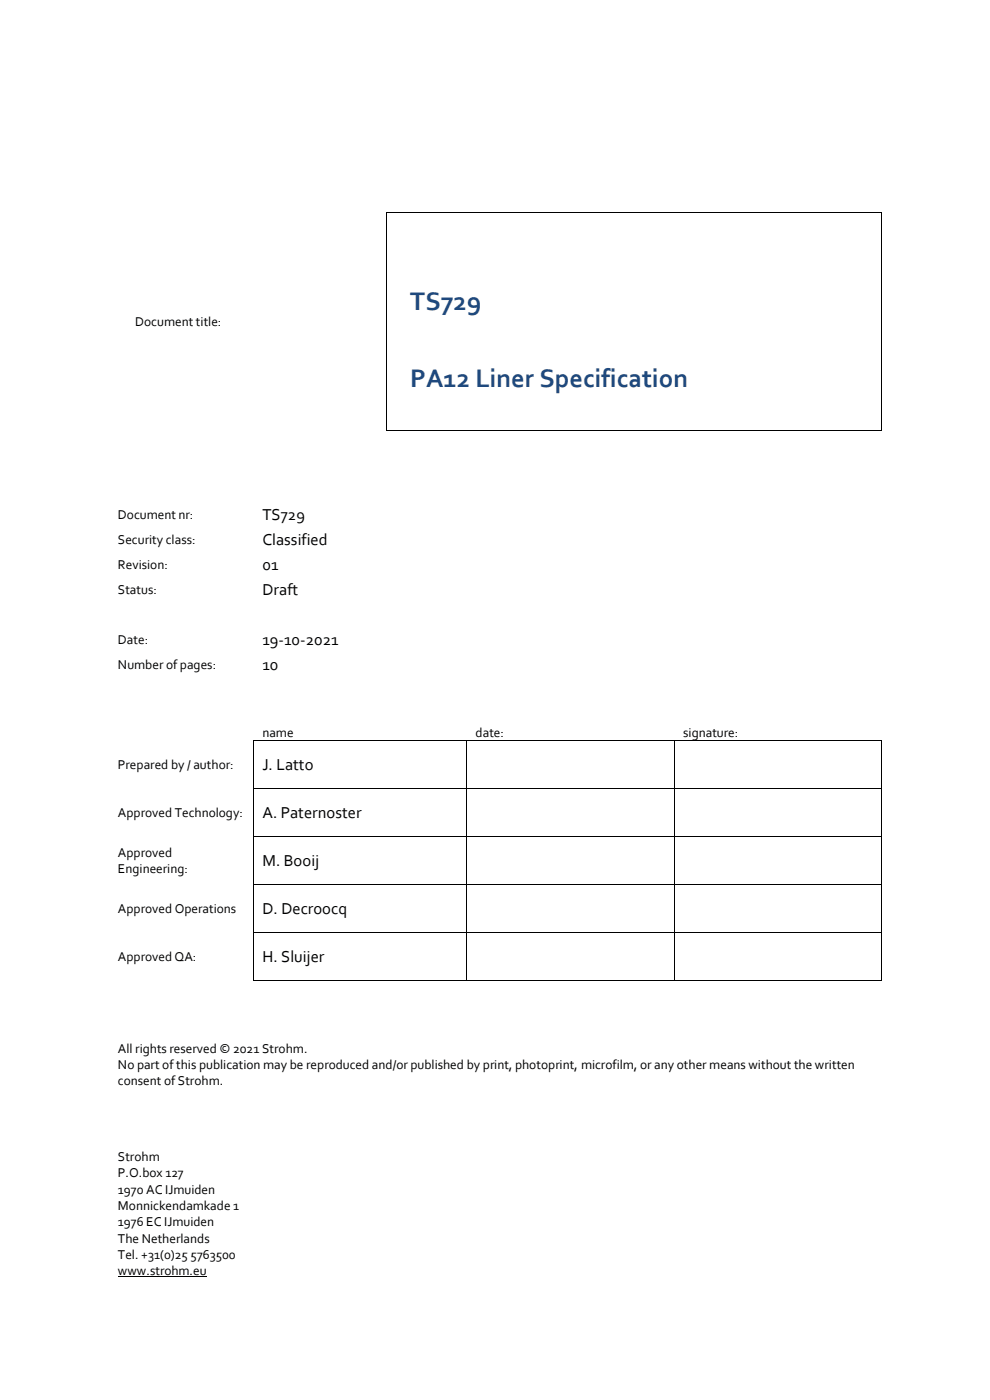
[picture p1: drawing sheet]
<svg xmlns="http://www.w3.org/2000/svg" width="210mm" height="297mm" viewBox="0 0 210 297" stroke-linecap="round" stroke-linejoin="round" font-family="sans-serif">
<defs><g id="words">
<g font-size="5.6" fill="#1f497d">
<text x="87" y="65.7">TS729</text>
<text x="87" y="82">PA12 Liner Specification</text>
</g>
<g font-size="3.5">
<text x="55.7" y="110.4">TS729</text>
<text x="55.7" y="115.7">Classified</text>
<text x="55.7" y="121">01</text>
<text x="55.7" y="126.3">Draft</text>
<text x="55.7" y="136.9">19-10-2021</text>
<text x="55.7" y="142.2">10</text>
<text x="55.7" y="163.4">J. Latto</text>
<text x="55.7" y="173.6">A. Paternoster</text>
<text x="55.7" y="183.8">M. Booij</text>
<text x="55.7" y="194">D. Decroocq</text>
<text x="55.7" y="204.2">H. Sluijer</text>
</g>
<g font-size="2.8">
<text x="28.7" y="69.1">Document title:</text>
<text x="25" y="110.1">Document nr:</text>
<text x="25" y="115.4">Security class:</text>
<text x="25" y="120.7">Revision:</text>
<text x="25" y="126">Status:</text>
<text x="25" y="136.6">Date:</text>
<text x="25" y="141.9">Number of pages:</text>
<text x="55.7" y="156.3">name</text>
<text x="100.9" y="156.3">date:</text>
<text x="144.9" y="156.3">signature:</text>
<text x="25" y="163.2">Prepared by / author:</text>
<text x="25" y="173.3">Approved Technology:</text>
<text x="25" y="181.8">Approved</text>
<text x="25" y="185.2">Engineering:</text>
<text x="25" y="193.7">Approved Operations</text>
<text x="25" y="203.9">Approved QA:</text>
<text x="25" y="223.4">All rights reserved © 2021 Strohm.</text>
<text x="25" y="226.9">No part of this publication may be reproduced and/or published by print, photoprint, microfilm, or any other means without the written</text>
<text x="25" y="230.3">consent of Strohm.</text>
<text x="25" y="246.4">Strohm</text>
<text x="25" y="249.8">P.O.box 127</text>
<text x="25" y="253.3">1970 AC IJmuiden</text>
<text x="25" y="256.7">Monnickendamkade 1</text>
<text x="25" y="260.2">1976 EC IJmuiden</text>
<text x="25" y="263.6">The Netherlands</text>
<text x="25" y="267">Tel. +31(0)25 5763500</text>
<text x="25" y="270.5">www.strohm.eu</text>
</g>
</g></defs>
<g fill="none" stroke="#000" stroke-width=".21">
<path d="M82 45v46.2M82.1 45.1h104.8M187 45v46.2M82.1 91.3h104.8M53.8 157.2v10M54 157.1h44.9M99 157.2v10M99.2 157.1h43.7M143 157.2v10M143.2 157.1h43.7M187 157.2v10M53.8 167.4v10"/>
<path d="M53.8 177.6v10M53.9 167.3h45M53.9 177.5h45M99 167.4v10M99 177.6v10M99 167.3h43.9M99 177.5h43.9M143 167.4v10M143 177.6v10M143.1 167.3h43.8M143.1 177.5h43.8M187 167.4v10"/>
<path d="M187 177.6v10M53.8 187.7v10.1M53.8 197.9v10M53.9 187.6h45M53.9 197.8h45M99 187.7v10.1M99 197.9v10M99 187.6h43.9M99 197.8h43.9M143 187.7v10.1M143 197.9v10M143.1 187.6h43.8"/>
<path d="M143.1 197.8h43.8M187 187.7v10.1M187 197.9v10M53.9 208h45M99 208h43.9M143.1 208h43.8M25 270.8h18.8"/>
</g>
<g fill="#000">
<path d="M81.9 45h.2v.2h-.2z" fill-rule="evenodd"/>
<path d="M186.9 45h.2v.2h-.2z" fill-rule="evenodd"/>
<path d="M81.9 91.2h.2v.2h-.2z" fill-rule="evenodd"/>
<path d="M81.9 91.2h.2v.2h-.2z" fill-rule="evenodd"/>
<path d="M186.9 91.2h.2v.2h-.2z" fill-rule="evenodd"/>
<path d="M186.9 91.2h.2v.2h-.2z" fill-rule="evenodd"/>
<path d="M53.7 157h.2v.2h-.2z" fill-rule="evenodd"/>
<path d="M53.7 157h.2v.2h-.2z" fill-rule="evenodd"/>
<path d="M53.9 157h.1v.2h-.1z" fill-rule="evenodd"/>
<path d="M98.9 157h.1v.2h-.1z" fill-rule="evenodd"/>
<path d="M99 157h.2v.2h-.2z" fill-rule="evenodd"/>
<path d="M142.9 157h.2v.2h-.2z" fill-rule="evenodd"/>
<path d="M143.1 157h.1v.2h-.1z" fill-rule="evenodd"/>
<path d="M186.9 157h.2v.2h-.2z" fill-rule="evenodd"/>
<path d="M53.7 167.2h.2v.2h-.2z" fill-rule="evenodd"/>
<path d="M53.7 177.4h.2v.2h-.2z" fill-rule="evenodd"/>
<path d="M98.9 167.2h.1v.2h-.1z" fill-rule="evenodd"/>
<path d="M98.9 177.4h.1v.2h-.1z" fill-rule="evenodd"/>
<path d="M142.9 167.2h.2v.2h-.2z" fill-rule="evenodd"/>
<path d="M142.9 177.4h.2v.2h-.2z" fill-rule="evenodd"/>
<path d="M186.9 167.2h.2v.2h-.2z" fill-rule="evenodd"/>
<path d="M186.9 177.4h.2v.2h-.2z" fill-rule="evenodd"/>
<path d="M53.7 187.6h.2v.1h-.2z" fill-rule="evenodd"/>
<path d="M53.7 197.8h.2v.1h-.2z" fill-rule="evenodd"/>
<path d="M98.9 187.6h.1v.1h-.1z" fill-rule="evenodd"/>
<path d="M98.9 197.8h.1v.1h-.1z" fill-rule="evenodd"/>
<path d="M142.9 187.6h.2v.1h-.2z" fill-rule="evenodd"/>
<path d="M142.9 197.8h.2v.1h-.2z" fill-rule="evenodd"/>
<path d="M186.9 187.6h.2v.1h-.2z" fill-rule="evenodd"/>
<path d="M186.9 197.8h.2v.1h-.2z" fill-rule="evenodd"/>
<path d="M53.7 207.9h.2v.2h-.2z" fill-rule="evenodd"/>
<path d="M53.7 207.9h.2v.2h-.2z" fill-rule="evenodd"/>
<path d="M98.9 207.9h.1v.2h-.1z" fill-rule="evenodd"/>
<path d="M142.9 207.9h.2v.2h-.2z" fill-rule="evenodd"/>
<path d="M186.9 207.9h.2v.2h-.2z" fill-rule="evenodd"/>
<path d="M186.9 207.9h.2v.2h-.2z" fill-rule="evenodd"/>
</g>
<use href="#words"/>
</svg>
